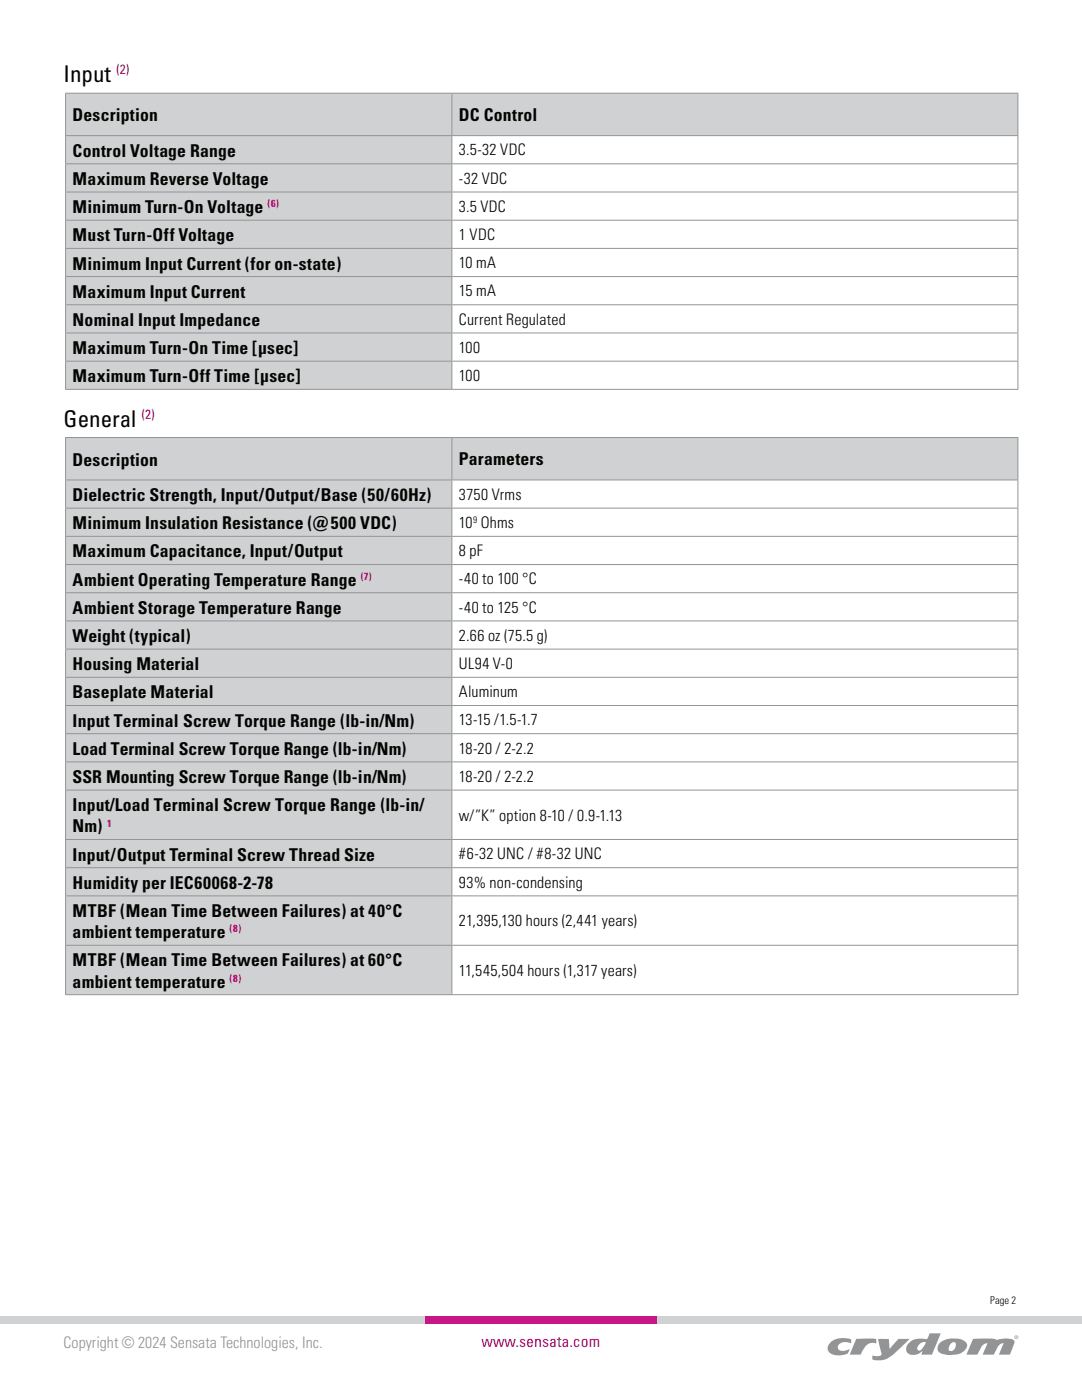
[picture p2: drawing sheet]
<svg xmlns="http://www.w3.org/2000/svg" width="216mm" height="279mm" viewBox="0 0 216 279" stroke-linecap="round" stroke-linejoin="round" font-family="sans-serif">
<defs><g id="words">
<g font-size="4.6" fill="#040503">
<text x="12.7" y="16.4">Input</text>
<text x="12.7" y="85.2">General</text>
</g>
<g font-size="3.5" fill="#040503">
<text x="14.5" y="24.2">Description</text>
<text x="91.6" y="24.1">DC Control</text>
<text x="14.5" y="31.3">Control Voltage Range</text>
<text x="14.5" y="36.9">Maximum Reverse Voltage</text>
<text x="14.5" y="42.5">Minimum Turn-On Voltage</text>
<text x="14.5" y="48.2">Must Turn-Off Voltage</text>
<text x="14.5" y="53.8">Minimum Input Current (for on-state)</text>
<text x="14.5" y="59.4">Maximum Input Current</text>
<text x="14.5" y="65">Nominal Input Impedance</text>
<text x="14.5" y="70.7">Maximum Turn-On Time [µsec]</text>
<text x="14.5" y="76.3">Maximum Turn-Off Time [µsec]</text>
<text x="14.5" y="93">Description</text>
<text x="91.6" y="92.8">Parameters</text>
<text x="14.5" y="100">Dielectric Strength, Input/Output/Base (50/60Hz)</text>
<text x="14.5" y="105.6">Minimum Insulation Resistance (@500 VDC)</text>
<text x="14.5" y="111.3">Maximum Capacitance, Input/Output</text>
<text x="14.5" y="116.9">Ambient Operating Temperature Range</text>
<text x="14.5" y="122.5">Ambient Storage Temperature Range</text>
<text x="14.5" y="128.1">Weight (typical)</text>
<text x="14.5" y="133.8">Housing Material</text>
<text x="14.5" y="139.4">Baseplate Material</text>
<text x="14.5" y="145">Input Terminal Screw Torque Range (lb-in/Nm)</text>
<text x="14.5" y="150.6">Load Terminal Screw Torque Range (lb-in/Nm)</text>
<text x="14.5" y="156.3">SSR Mounting Screw Torque Range (lb-in/Nm)</text>
<text x="14.5" y="161.9">Input/Load Terminal Screw Torque Range (lb-in/</text>
<text x="14.5" y="166.1">Nm)</text>
<text x="14.5" y="171.8">Input/Output Terminal Screw Thread Size</text>
<text x="14.5" y="177.4">Humidity per IEC60068-2-78</text>
<text x="14.5" y="183">MTBF (Mean Time Between Failures) at 40°C</text>
<text x="14.5" y="187.2">ambient temperature</text>
<text x="14.5" y="192.9">MTBF (Mean Time Between Failures) at 60°C</text>
<text x="14.5" y="197.1">ambient temperature</text>
</g>
<g font-size="3.2" fill="#040503">
<text x="91.6" y="31">3.5-32 VDC</text>
<text x="91.6" y="36.7">-32 VDC</text>
<text x="91.6" y="42.3">3.5 VDC</text>
<text x="91.6" y="47.9">1 VDC</text>
<text x="91.6" y="53.5">10 mA</text>
<text x="91.6" y="59.2">15 mA</text>
<text x="91.6" y="64.8">Current Regulated</text>
<text x="91.6" y="70.4">100</text>
<text x="91.6" y="76">100</text>
<text x="91.6" y="99.7">3750 Vrms</text>
<text x="91.6" y="105.4">10 Ohms</text>
<text x="91.6" y="111">8 pF</text>
<text x="91.6" y="116.6">-40 to 100 °C</text>
<text x="91.6" y="122.3">-40 to 125 °C</text>
<text x="91.6" y="127.9">2.66 oz (75.5 g)</text>
<text x="91.6" y="133.5">UL94 V-0</text>
<text x="91.6" y="139.1">Aluminum</text>
<text x="91.6" y="144.8">13-15 /1.5-1.7</text>
<text x="91.6" y="150.4">18-20 / 2-2.2</text>
<text x="91.6" y="156">18-20 / 2-2.2</text>
<text x="91.6" y="163.8">w/”K” option 8-10 / 0.9-1.13</text>
<text x="91.6" y="171.5">#6-32 UNC / #8-32 UNC</text>
<text x="91.6" y="177.1">93% non-condensing</text>
<text x="91.6" y="184.9">21,395,130 hours (2,441 years)</text>
<text x="91.6" y="194.7">11,545,504 hours (1,317 years)</text>
</g>
<text font-size="3.2" fill="#929496" x="12.7" y="269">Copyright © 2024 Sensata Technologies, Inc.</text>
<text font-size="3.2" fill="#c71588" x="96.1" y="268.8">www.sensata.com</text>
<g font-size="2.7" fill="#ce202a">
<text x="23.1" y="14.8">(2)</text>
<text x="28.2" y="83.6">(2)</text>
</g>
<g font-size="2.1" fill="#ce202a">
<text x="53.4" y="41.4">(6)</text>
<text x="72" y="115.7">(7)</text>
<text x="21.4" y="165">1</text>
<text x="45.8" y="186.1">(8)</text>
<text x="45.8" y="195.9">(8)</text>
</g>
<text font-size="2.1" fill="#040503" x="197.6" y="260.1">Page 2</text>
<text font-size="1.9" fill="#040503" x="94.4" y="104.3">9</text>
</g></defs>
<!-- layer: Layer 1 -->
<path d="M0 262.7h215.9v1.5h-215.9z" fill="#d0d1d2"/>
<path d="M84.8 262.7h46.3v1.5h-46.3z" fill="#c71588"/>
<g fill="#929496">
<path d="M194.2 267.2l3.4-.1 1.3 .3 .5-.1a5.5 5.5 0 0 1 2.7 0l.3 .3v.5l-.9 2.2h-2.2l1-2.2a1.64 1.64 0 0 0-1.6 1.3l-.4 .9h-2.2l1-2.2a2.07 2.07 0 0 0-1.8 1.8l-.3 .4h-2.2z"/>
<path d="M175.2 267.2h2.2l.1 2 1.8-2h2.2l-.8 .8a14.8 14.8 0 0 1-4.2 3.4l-.9 .1-1.4-.1-.1-.1v-.8l.1 .1a1.77 1.77 0 0 0 1.7-.3z"/>
<path d="M170.9 267.2h3.6l.3 .1v.8a1.97 1.97 0 0 0-2.6 1.3l-.5 .9h-2.1z"/>
<path d="M165.6 268a4.2 4.2 0 0 1 4.2-.7v.8a2.03 2.03 0 0 0-2.6 .5 .76 .76 0 0 0 .7 1l1.1-.1 .6-.3-.4 .8a3.2 3.2 0 0 1-2.9 .4 1.26 1.26 0 0 1-1.1-1.7z"/>
<path d="M187.6 267.9a4.5 4.5 0 0 1 5.1 0 1.47 1.47 0 0 1-.9 2.1 5.8 5.8 0 0 1-4.2 0 1.26 1.26 0 0 1 0-2.1zM189.7 268.2a.93 .93 0 0 0-.1 1.4 1.16 1.16 0 0 0 1.1-1.6l-.4-.2z"/>
<path d="M181.3 268a3.5 3.5 0 0 1 3.7-.7l.5-1.2h2.2l-1.7 4.2h-2.2l.3-.7a2.27 2.27 0 0 1-3.1 .3 1.51 1.51 0 0 1 .3-1.9zM183.5 268.2l-.5 .7v.4l.3 .2a1.5 1.5 0 0 0 1.2-1.2l.3-.4a1.07 1.07 0 0 0-1.3 .3z"/>
<path d="M202.4 266.9a.4 .4 0 0 1 .8 0 .4 .4 0 0 1-.8 0zM202.5 266.9a.3 .3 0 0 0 .6 0 .3 .3 0 0 0-.6 0zM202.7 266.7h.2l.1 .4-.2-.2-.1 .2zM202.7 266.7l.2 .1z"/>
</g>
<path d="M13.1 18.6h77.1v8.5h-77.1zM90.2 18.6h112.9v8.5h-112.9zM13.1 27.1h77.1v5.6h-77.1zM13.1 32.7h77.1v5.6h-77.1zM13.1 38.3h77.1v5.6h-77.1zM13.1 43.9h77.1v5.7h-77.1zM13.1 49.6h77.1v5.6h-77.1zM13.1 55.2h77.1v5.6h-77.1zM13.1 60.8h77.1v5.7h-77.1zM13.1 66.5h77.1v5.6h-77.1zM13.1 72.1h77.1v5.6h-77.1z" fill="#d0d1d2"/>
<g fill="none" stroke="#929496" stroke-width=".2">
<path d="M13 18.6h190.2M13.1 18.7v8.3M90.2 18.7v8.3M203.1 18.7v8.3M13 27.1h190.2M13 32.7h190.2M13 38.3h190.2M13.1 27.2v5.4M13.1 32.8v5.4M13.1 38.4v5.5M90.2 27.2v5.4M90.2 32.8v5.4"/>
<path d="M90.2 38.4v5.5M203.1 27.2v5.4M203.1 32.8v5.4M203.1 38.4v5.5M13 43.9h190.2M13 49.6h190.2M13 55.2h190.2M13.1 44v5.5M13.1 49.7v5.4M13.1 55.3v5.4M90.2 44v5.5M90.2 49.7v5.4"/>
<path d="M90.2 55.3v5.4M203.1 44v5.5M203.1 49.7v5.4M203.1 55.3v5.4M13 60.8h190.2M13 66.5h190.2M13 72.1h190.2M13 77.7h190.2M13.1 60.9v5.5M13.1 66.5v5.5M13.1 72.2v5.4M90.2 60.9v5.5"/>
<path d="M90.2 66.5v5.5M90.2 72.2v5.4M203.1 60.9v5.5M203.1 66.5v5.5M203.1 72.2v5.4"/>
</g>
<path d="M13.1 87.3h77.1v8.5h-77.1zM90.2 87.3h112.9v8.5h-112.9zM13.1 95.8h77.1v5.6h-77.1zM13.1 101.4h77.1v5.6h-77.1zM13.1 107h77.1v5.7h-77.1zM13.1 112.7h77.1v5.6h-77.1zM13.1 118.3h77.1v5.6h-77.1zM13.1 123.9h77.1v5.6h-77.1zM13.1 129.5h77.1v5.7h-77.1zM13.1 135.2h77.1v5.6h-77.1zM13.1 140.8h77.1v5.6h-77.1zM13.1 146.4h77.1v5.7h-77.1zM13.1 152.1h77.1v5.6h-77.1zM13.1 157.7h77.1v9.8h-77.1zM13.1 167.5h77.1v5.7h-77.1zM13.1 173.2h77.1v5.6h-77.1zM13.1 178.8h77.1v9.9h-77.1zM13.1 188.7h77.1v9.8h-77.1z" fill="#d0d1d2"/>
<g fill="none" stroke="#929496" stroke-width=".2">
<path d="M13 87.3h190.2M13 95.8h190.2M13.1 87.4v8.3M13.1 95.9v5.4M90.2 87.4v8.3M90.2 95.9v5.4M203.1 87.4v8.3M203.1 95.9v5.4M13 101.4h190.2M13 107h190.2M13 112.7h190.2M13 118.3h190.2"/>
<path d="M13.1 101.5v5.5M13.1 107.1v5.5M13.1 112.8v5.4M13.1 118.4v5.4M90.2 101.5v5.5M90.2 107.1v5.5M90.2 112.8v5.4M90.2 118.4v5.4M203.1 101.5v5.5M203.1 107.1v5.5M203.1 112.8v5.4M203.1 118.4v5.4"/>
<path d="M13 123.9h190.2M13 129.5h190.2M13 135.2h190.2M13.1 124v5.5M13.1 129.6v5.5M13.1 135.3v5.4M90.2 124v5.5M90.2 129.6v5.5M90.2 135.3v5.4M203.1 124v5.5M203.1 129.6v5.5M203.1 135.3v5.4"/>
<path d="M13 140.8h190.2M13 146.4h190.2M13 152.1h190.2M13 157.7h190.2M13.1 140.9v5.4M13.1 146.5v5.5M13.1 152.1v5.5M13.1 157.8v9.6M90.2 140.9v5.4M90.2 146.5v5.5M90.2 152.1v5.5M90.2 157.8v9.6"/>
<path d="M203.1 140.9v5.4M203.1 146.5v5.5M203.1 152.1v5.5M203.1 157.8v9.6M13 167.5h190.2M13 173.2h190.2M13 178.8h190.2M13.1 167.6v5.5M13.1 173.3v5.4M13.1 178.9v9.7M90.2 167.6v5.5M90.2 173.3v5.4"/>
<path d="M90.2 178.9v9.7M203.1 167.6v5.5M203.1 173.3v5.4M203.1 178.9v9.7M13 188.7h190.2M13 198.5h190.2M13.1 188.7v9.7M90.2 188.7v9.7M203.1 188.7v9.7"/>
</g>
<use href="#words"/>
</svg>
